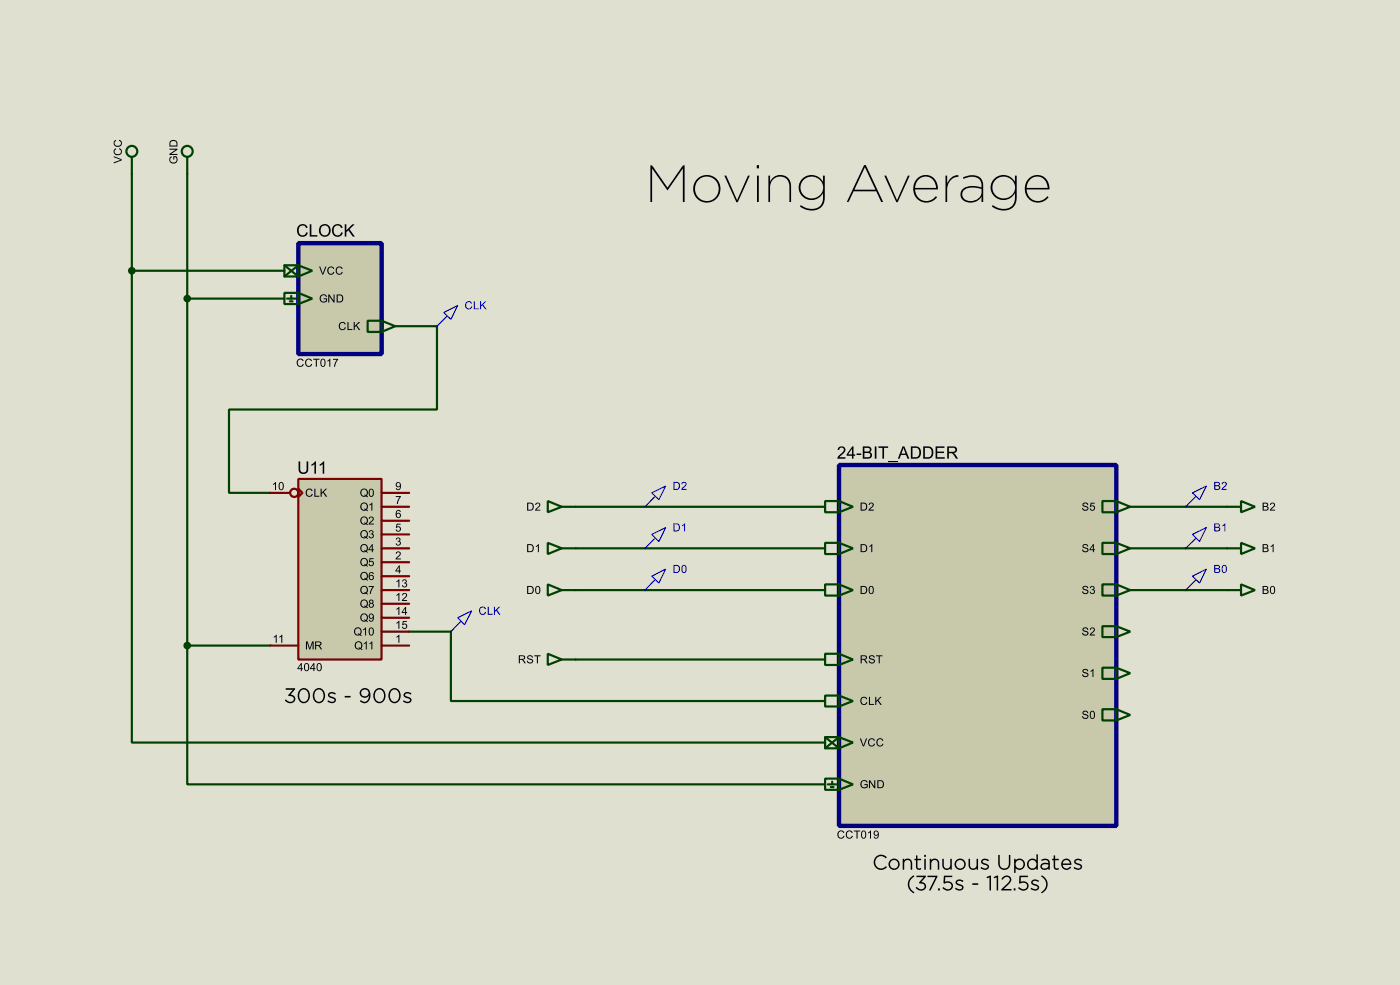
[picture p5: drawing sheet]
<svg xmlns="http://www.w3.org/2000/svg" width="256mm" height="180mm" viewBox="0 0 256 180" stroke-linecap="round" stroke-linejoin="round" font-family="sans-serif">
<path d="M0 0h256.5v180.3h-256.5z" fill="#e0e0d0"/>
<g fill="none" stroke="#004000" stroke-width=".4">
<path d="M24.2 31.8v17.8M34.3 31.8v86.4M24.2 49.6v86.3h127M24.2 49.6h27.9M34.3 54.7h17.8M72.4 59.7h7.7v15.3h-38.1v15.2h7.6M105.5 92.8h45.7M207.1 92.8h17.7M34.3 118.2v25.4h116.9M34.3 118.2h15.3M75 115.6h7.6v12.7h68.6M105.5 100.4h45.7"/>
<path d="M105.5 108h45.7M207.1 100.4h17.7M207.1 108h17.7M105.5 120.7h45.7"/>
</g>
<path d="M54.7 44.5h15.2v20.3h-15.2z" fill="#c8c8aa" stroke="#000080" stroke-width=".8"/>
<g fill="#000">
<path d="M20.8 28.6l1.5 .6v.1l-1.5 .6v-.2l1.3-.5-1.3-.4zM20.9 27.4l.3-.3 .1 .2a.51 .51 0 0 0-.2 .8 .51 .51 0 0 0 .8 .1 .44 .44 0 0 0 .3-.5 .44 .44 0 0 0-.4-.4v-.2a.72 .72 0 0 1 .3 1.2 .72 .72 0 0 1-1.2-.2l-.1-.4zM20.9 25.8l.3-.2 .1 .2a.51 .51 0 0 0-.2 .8 .51 .51 0 0 0 .8 0 .44 .44 0 0 0 .3-.4 .44 .44 0 0 0-.4-.4v-.2a.72 .72 0 0 1 .3 1.2 .72 .72 0 0 1-1.2-.3l-.1-.3z" fill-rule="evenodd"/>
<path d="M31.2 28.7l.2-.1 .1 .2a.56 .56 0 0 0-.2 .8 .56 .56 0 0 0 .9 0 .46 .46 0 0 0 .1-.5 .46 .46 0 0 0-.4-.3v.4h-.1v-.6h.5a.76 .76 0 0 1 .1 1.1 .76 .76 0 0 1-1 .1 .76 .76 0 0 1-.2-1.1zM31 27.2h1.5v.2l-1.1 .8h1.1v.2h-1.5v-.2l1.2-.8h-1.2zM31.2 25.8a.75 .75 0 0 1 .8-.2 .75 .75 0 0 1 .5 .7v.5h-1.5zM31.3 26l-.1 .6h1.1v-.3a.57 .57 0 0 0-.4-.5 .57 .57 0 0 0-.6 .2z" fill-rule="evenodd"/>
<path d="M54.8 41.2a.98 .98 0 0 1 1.6 .5h-.3a.73 .73 0 0 0-1-.4 .73 .73 0 0 0-.4 1 .69 .69 0 0 0 .6 .8 .69 .69 0 0 0 .8-.6l.3 .1a1.04 1.04 0 0 1-1.3 .7 1.04 1.04 0 0 1-.7-1.4zM56.7 41h.3v2h1.1v.3h-1.4zM58.7 41.3a1.11 1.11 0 0 1 1.6 .1 1.11 1.11 0 0 1-.2 1.6 1.11 1.11 0 0 1-1.5-.2l-.1-.9zM59 41.5a.89 .89 0 0 0-.2 1.1 .89 .89 0 0 0 1.1 .4 .88 .88 0 0 0 .3-1.3 .88 .88 0 0 0-1.2-.2zM61.2 41.2a.98 .98 0 0 1 1.6 .5h-.3a.73 .73 0 0 0-1-.4 .73 .73 0 0 0-.4 1 .69 .69 0 0 0 .6 .8 .69 .69 0 0 0 .8-.6l.3 .1a1.04 1.04 0 0 1-1.3 .7 1.04 1.04 0 0 1-.7-1.4zM63.2 41h.2v1.2l1.2-1.2h.4l-1 1 1 1.3h-.4l-.8-1.1-.4 .3v.8h-.2z" fill-rule="evenodd"/>
<path d="M58.5 48.8h.2l.4 1.3 .5-1.3h.2l-.6 1.5h-.2zM60.2 49l.3-.2h.4l.3 .4h-.2a.51 .51 0 0 0-.7-.1 .51 .51 0 0 0-.1 .7 .44 .44 0 0 0 .5 .3 .44 .44 0 0 0 .4-.4l.2 .1a.7 .7 0 0 1-1.1 .4 .7 .7 0 0 1-.2-1.1zM61.7 49l.3-.2h.4l.4 .4h-.2a.51 .51 0 0 0-.8-.1 .51 .51 0 0 0-.1 .7 .44 .44 0 0 0 .5 .3 .44 .44 0 0 0 .4-.4l.2 .1a.7 .7 0 0 1-1 .4 .7 .7 0 0 1-.2-1.1z" fill-rule="evenodd"/>
<path d="M58.8 54.1a.68 .68 0 0 1 1.1 .2h-.2a.56 .56 0 0 0-.8-.1 .56 .56 0 0 0 0 .9 .46 .46 0 0 0 .5 .1 .46 .46 0 0 0 .3-.4h-.4v-.2h.6v.5a.79 .79 0 0 1-1.1 .1 .79 .79 0 0 1 0-1.1zM60.1 53.9h.2l.8 1.1v-1.1h.2v1.5h-.2l-.8-1.2v1.2h-.2zM61.7 53.9h.5a.73 .73 0 0 1 .7 .7 .73 .73 0 0 1-.7 .8h-.5zM61.9 54.1v1.1a.6 .6 0 0 0 .8-.6 .6 .6 0 0 0-.8-.5z" fill-rule="evenodd"/>
<path d="M62.3 59.1l.3-.2h.4l.3 .4-.2 .1a.51 .51 0 0 0-.7-.2 .51 .51 0 0 0-.1 .8 .44 .44 0 0 0 .5 .3 .44 .44 0 0 0 .4-.4h.2a.7 .7 0 0 1-1.1 .4 .7 .7 0 0 1-.2-1zM63.6 58.9h.2v1.3h.8v.2h-1zM64.8 58.9h.2v.8l.7-.8h.3l-.6 .6 .6 .9h-.3l-.5-.7-.2 .2v.5h-.2z" fill-rule="evenodd"/>
<path d="M54.5 65.8l.4-.2 .3 .1 .4 .4h-.2a.51 .51 0 0 0-.7-.2 .51 .51 0 0 0-.1 .8 .44 .44 0 0 0 .5 .3 .44 .44 0 0 0 .4-.4l.1 .1a.7 .7 0 0 1-1 .3 .7 .7 0 0 1-.2-1zM56.1 65.8l.3-.2 .4 .1 .4 .4h-.2a.51 .51 0 0 0-.8-.2 .51 .51 0 0 0-.1 .8 .44 .44 0 0 0 .5 .3 .44 .44 0 0 0 .4-.4l.2 .1a.7 .7 0 0 1-1 .3 .7 .7 0 0 1-.2-1zM57.4 65.7h1.1v.1h-.5v1.3h-.1v-1.3h-.5zM58.9 65.7a.52 .52 0 0 1 .6 .1 .52 .52 0 0 1 .1 .6 .53 .53 0 0 1-.4 .7 .53 .53 0 0 1-.5-.7zM59 65.9a.81 .81 0 0 0 .2 1.1 .76 .76 0 0 0 0-1.2zM60 66l.5-.4v1.5h-.2v-1.1l-.3 .2zM61 65.7h.9l-.5 1.4h-.2l.1-.4 .4-.9h-.7z" fill-rule="evenodd"/>
<path d="M95 119.9h.7a.41 .41 0 0 1 .5 .4 .41 .41 0 0 1-.4 .4l.5 .7h-.2l-.4-.6h-.2h-.3v.6h-.2zM95.2 120.1v.5h.5a.26 .26 0 0 0 .3-.2 .26 .26 0 0 0-.3-.3zM96.7 120a.58 .58 0 0 1 .9 .4h-.2a.32 .32 0 0 0-.3-.4 .32 .32 0 0 0-.3 .4 .75 .75 0 0 1 .9 .7 .62 .62 0 0 1-.7 .3 .62 .62 0 0 1-.5-.5h.2a.36 .36 0 0 0 .4 .4 .36 .36 0 0 0 .3-.5h-.1a.62 .62 0 0 1-.7-.6zM97.9 119.9h1.1v.2h-.5v1.3h-.1v-1.3h-.5z" fill-rule="evenodd"/>
</g>
<g fill="none" stroke="#004000" stroke-width=".4">
<path d="M24.2 28.8v3M34.3 28.8v3M52.1 48.6h2.6l2.5 1-2.5 1h-2.6zM52.1 53.6h2.6l2.5 1.1-2.5 1h-2.6zM52.1 48.6l2.6 2v-2l-2.6 2M52.6 54.7h1.6M53.1 55.2h.5M53.4 54.2v.5M54.7 53.6v2.1M67.4 58.7h2.5l2.5 1-2.5 1.1h-2.5zM69.9 58.7v2.1M100.4 119.7l2.5 1-2.5 1z"/>
<path d="M102.9 120.7h2.6"/>
<circle cx="24.1" cy="27.7" r="1"/>
<circle cx="34.3" cy="27.7" r="1"/>
</g>
<g fill="#004000" stroke="#004000" stroke-width=".4">
<circle cx="24.1" cy="49.6" r=".5"/>
<circle cx="34.3" cy="54.7" r=".5"/>
</g>
<path d="M153.7 85.1h50.8v66.1h-50.8z" fill="#c8c8aa" stroke="#000080" stroke-width=".8"/>
<g fill="#000">
<path d="M96.6 92h.5a.73 .73 0 0 1 .7 .7 .73 .73 0 0 1-.7 .8h-.5zM96.8 92.2v1.1a.6 .6 0 0 0 .8-.6 .6 .6 0 0 0-.8-.5zM98.2 92.1a.5 .5 0 0 1 .8 .2 .5 .5 0 0 1-.5 .7l-.2 .3h.7v.2h-1l.3-.5a.57 .57 0 0 0 .3-.9l-.6 .3z" fill-rule="evenodd"/>
<path d="M153.7 81.9a.74 .74 0 0 1 1.1 .1 .74 .74 0 0 1-.4 1.1l-.6 .6h1.1v.2h-1.5l.3-.5a1.52 1.52 0 0 0 .9-1.2l-.4-.3a.41 .41 0 0 0-.5 .5l-.3-.1zM156.1 81.7h.3v1.5h.3v.2h-.3v.5h-.3v-.5h-1v-.2zM156.1 82.1l-.7 1.1h.7zM156.9 83h.9v.3h-.9zM158.1 81.7a1.85 1.85 0 0 1 1.4 .2l.1 .4-.3 .5a.63 .63 0 0 1 .4 .7 .63 .63 0 0 1-.8 .4h-.8zM158.4 82v.6h.4a.37 .37 0 0 0 .5-.3 .37 .37 0 0 0-.5-.3zM158.4 82.9v.8h.5a.41 .41 0 0 0 .5-.4 .41 .41 0 0 0-.5-.4zM160.3 81.7h.3v2.2h-.3zM160.9 81.7h1.8v.3h-.7v1.9h-.3v-1.9h-.8zM162.7 84.4h1.8v.2h-1.8zM165.3 81.7h.4l.9 2.2h-.4l-.2-.6h-1l-.2 .6h-.3zM165.5 81.9l-.4 1.1h.8zM166.9 81.7h.7a1.13 1.13 0 0 1 1.1 1.1 1.13 1.13 0 0 1-1 1.1h-.8zM167.2 82v1.7h.4a.86 .86 0 0 0 .8-.9 .86 .86 0 0 0-.8-.8zM169.1 81.7h.8a1.13 1.13 0 0 1 1.1 1.1 1.13 1.13 0 0 1-1.1 1.1h-.8zM169.4 82v1.7h.5a.86 .86 0 0 0 .8-.9 .86 .86 0 0 0-.8-.8zM171.4 81.7h1.6v.3h-1.3v.7h1.2v.2h-1.2v.8h1.4v.2h-1.7zM173.5 81.7h1a.62 .62 0 0 1 .8 .5 .62 .62 0 0 1-.6 .7l.8 1h-.4l-.3-.4a.69 .69 0 0 0-.6-.6h-.4v1h-.3zM173.8 81.9v.8h.7a.39 .39 0 0 0 .5-.3 .39 .39 0 0 0-.5-.5z" fill-rule="evenodd"/>
<path d="M157.7 92h.5a.73 .73 0 0 1 .7 .7 .73 .73 0 0 1-.7 .8h-.5zM157.9 92.2v1.1a.6 .6 0 0 0 .8-.6 .6 .6 0 0 0-.8-.5zM159.3 92.1a.5 .5 0 0 1 .7 .2 .5 .5 0 0 1-.4 .7l-.3 .3h.8v.2h-1l.2-.5a.57 .57 0 0 0 .4-.9l-.6 .3z" fill-rule="evenodd"/>
<path d="M198.4 92.1a.58 .58 0 0 1 1 .3h-.2a.32 .32 0 0 0-.4-.3 .32 .32 0 0 0-.3 .4 .75 .75 0 0 1 .9 .7 .62 .62 0 0 1-.7 .3 .62 .62 0 0 1-.5-.5h.2a.36 .36 0 0 0 .4 .3 .36 .36 0 0 0 .3-.4l-.1-.1a.62 .62 0 0 1-.7-.5zM199.8 92h.7v.2h-.5l-.1 .4a.49 .49 0 0 1 .7 .2 .49 .49 0 0 1-.4 .7 .49 .49 0 0 1-.6-.4h.2a.31 .31 0 0 0 .5 .1 .31 .31 0 0 0 0-.5 .31 .31 0 0 0-.5 .1h-.1z" fill-rule="evenodd"/>
<path d="M231.3 92h.5a.37 .37 0 0 1 .5 .2 .37 .37 0 0 1-.2 .5 .41 .41 0 0 1 .3 .5 .41 .41 0 0 1-.5 .3h-.6zM231.5 92.2v.4h.3a.24 .24 0 0 0 .3-.2 .24 .24 0 0 0-.3-.2zM231.5 92.8v.5l.6-.1a.27 .27 0 0 0 .1-.3 .27 .27 0 0 0-.4-.1zM232.8 92.1a.5 .5 0 0 1 .8 .2 .5 .5 0 0 1-.4 .7l-.3 .3h.7v.2h-1l.3-.5a.57 .57 0 0 0 .3-.9l-.5 .3z" fill-rule="evenodd"/>
<path d="M96.6 99.6h.5a.73 .73 0 0 1 .7 .7 .73 .73 0 0 1-.7 .8h-.5zM96.8 99.8v1.1a.6 .6 0 0 0 .8-.6 .6 .6 0 0 0-.8-.5zM98.2 100l.5-.4v1.5h-.2v-1.2l-.3 .2z" fill-rule="evenodd"/>
<path d="M96.6 107.2h.5a.73 .73 0 0 1 .7 .8 .73 .73 0 0 1-.7 .7h-.5zM96.8 107.4v1.1a.6 .6 0 0 0 .8-.5 .6 .6 0 0 0-.8-.6zM98.2 107.3a.52 .52 0 0 1 .7 .1 .52 .52 0 0 1 .1 .6 .53 .53 0 0 1-.5 .7 .53 .53 0 0 1-.5-.7zM98.3 107.5a.81 .81 0 0 0 .2 1.1 .76 .76 0 0 0 0-1.2z" fill-rule="evenodd"/>
<path d="M157.7 107.2h.5a.73 .73 0 0 1 .7 .8 .73 .73 0 0 1-.7 .7h-.5zM157.9 107.4v1.1a.6 .6 0 0 0 .8-.5 .6 .6 0 0 0-.8-.6zM159.3 107.3a.52 .52 0 0 1 .6 .1 .52 .52 0 0 1 .2 .6 .53 .53 0 0 1-.5 .7 .53 .53 0 0 1-.5-.7zM159.4 107.5a.81 .81 0 0 0 .2 1.1 .76 .76 0 0 0 0-1.2z" fill-rule="evenodd"/>
<path d="M157.7 99.6h.5a.73 .73 0 0 1 .7 .7 .73 .73 0 0 1-.7 .8h-.5zM157.9 99.8v1.1a.6 .6 0 0 0 .8-.6 .6 .6 0 0 0-.8-.5zM159.3 100l.5-.4v1.5h-.2v-1.2l-.3 .2z" fill-rule="evenodd"/>
<path d="M198.4 99.7a.58 .58 0 0 1 1 .3h-.2a.32 .32 0 0 0-.4-.3 .32 .32 0 0 0-.3 .4 .75 .75 0 0 1 .9 .7 .62 .62 0 0 1-.7 .3 .62 .62 0 0 1-.5-.5h.2a.36 .36 0 0 0 .4 .3 .36 .36 0 0 0 .3-.4l-.1-.1a.62 .62 0 0 1-.7-.5zM200.2 99.6h.2v.9h.2v.2h-.2v.4h-.2v-.4h-.6zM200.2 99.9l-.4 .6h.4z" fill-rule="evenodd"/>
<path d="M198.4 107.3a.58 .58 0 0 1 1 .4h-.2a.32 .32 0 0 0-.4-.4 .32 .32 0 0 0-.3 .4 .75 .75 0 0 1 .9 .7 .62 .62 0 0 1-.7 .3 .62 .62 0 0 1-.5-.5h.2a.36 .36 0 0 0 .4 .4 .36 .36 0 0 0 .3-.5h-.1a.62 .62 0 0 1-.7-.6zM199.8 107.3a.39 .39 0 0 1 .6 0 .39 .39 0 0 1-.1 .6 .46 .46 0 0 1 0 .8 .46 .46 0 0 1-.7-.4h.2a.3 .3 0 0 0 .4 .3 .3 .3 0 0 0 .2-.4 .3 .3 0 0 0-.4-.2v-.1a.25 .25 0 0 0 .3-.3 .25 .25 0 0 0-.2-.2 .25 .25 0 0 0-.3 .2h-.1z" fill-rule="evenodd"/>
<path d="M198.4 114.9a.58 .58 0 0 1 1 .4h-.2a.32 .32 0 0 0-.4-.4 .32 .32 0 0 0-.3 .4 .75 .75 0 0 1 .9 .7 .62 .62 0 0 1-.7 .3 .62 .62 0 0 1-.5-.5h.2a.36 .36 0 0 0 .4 .4 .36 .36 0 0 0 .3-.5h-.1a.62 .62 0 0 1-.7-.6zM199.8 114.9a.5 .5 0 0 1 .8 .3 .5 .5 0 0 1-.5 .6l-.2 .3h.7v.2h-1l.3-.4a.57 .57 0 0 0 .3-.9l-.6 .3z" fill-rule="evenodd"/>
<path d="M231.3 99.6h.5a.37 .37 0 0 1 .5 .2 .37 .37 0 0 1-.2 .5 .41 .41 0 0 1 .3 .5 .41 .41 0 0 1-.5 .3h-.6zM231.5 99.8v.4h.3a.24 .24 0 0 0 .3-.2 .24 .24 0 0 0-.3-.2zM231.5 100.4v.5l.6-.1a.27 .27 0 0 0 .1-.3 .27 .27 0 0 0-.4-.1zM232.8 100l.5-.4v1.5h-.2v-1.2l-.3 .2z" fill-rule="evenodd"/>
<path d="M231.3 107.2h.5a.37 .37 0 0 1 .5 .3 .37 .37 0 0 1-.2 .4 .41 .41 0 0 1 .3 .5 .41 .41 0 0 1-.5 .3h-.6zM231.5 107.4v.5h.3a.24 .24 0 0 0 .3-.3 .24 .24 0 0 0-.3-.2zM231.5 108v.5l.6-.1a.27 .27 0 0 0 .1-.3 .27 .27 0 0 0-.4-.1zM232.9 107.3a.52 .52 0 0 1 .6 .1 .52 .52 0 0 1 .1 .6 .53 .53 0 0 1-.5 .7 .53 .53 0 0 1-.5-.7zM232.9 107.5a.81 .81 0 0 0 .2 1.1 .76 .76 0 0 0 0-1.2z" fill-rule="evenodd"/>
<path d="M157.7 119.9h.6a.41 .41 0 0 1 .5 .4 .41 .41 0 0 1-.4 .4l.6 .7h-.3l-.4-.6h-.2h-.2v.6h-.2zM157.9 120.1v.5h.4a.26 .26 0 0 0 .3-.2 .26 .26 0 0 0-.3-.3zM159.3 120a.58 .58 0 0 1 .9 .4h-.1a.32 .32 0 0 0-.4-.4 .32 .32 0 0 0-.3 .4 .75 .75 0 0 1 .9 .7 .62 .62 0 0 1-.7 .3 .62 .62 0 0 1-.5-.5h.2a.36 .36 0 0 0 .4 .4 .36 .36 0 0 0 .3-.5h-.1a.62 .62 0 0 1-.7-.6zM160.5 119.9h1.1v.2h-.4v1.3h-.2v-1.3h-.5z" fill-rule="evenodd"/>
<path d="M157.5 135.1h.2l.5 1.3 .5-1.3h.1l-.5 1.5h-.2zM159.2 135.3l.3-.2h.4l.4 .4-.2 .1a.51 .51 0 0 0-.8-.2 .51 .51 0 0 0 0 .8 .44 .44 0 0 0 .4 .3 .44 .44 0 0 0 .4-.4h.2a.7 .7 0 0 1-1 .4 .7 .7 0 0 1-.2-1zM160.7 135.3l.3-.2h.4l.4 .4-.2 .1a.51 .51 0 0 0-.7-.2 .51 .51 0 0 0-.1 .8 .44 .44 0 0 0 .5 .3 .44 .44 0 0 0 .3-.4h.2a.7 .7 0 0 1-1 .4 .7 .7 0 0 1-.2-1z" fill-rule="evenodd"/>
<path d="M157.8 127.7l.3-.2h.4l.4 .4-.2 .1a.51 .51 0 0 0-.8-.2 .51 .51 0 0 0 0 .8 .44 .44 0 0 0 .4 .3 .44 .44 0 0 0 .4-.4h.2a.7 .7 0 0 1-1 .4 .7 .7 0 0 1-.2-1zM159.2 127.5h.2v1.3h.7v.2h-.9zM160.3 127.5h.2v.8l.8-.8h.2l-.6 .6 .6 .9h-.2l-.5-.7-.3 .2v.5h-.2z" fill-rule="evenodd"/>
<path d="M198.4 122.5a.58 .58 0 0 1 1 .4h-.2a.32 .32 0 0 0-.4-.4 .32 .32 0 0 0-.3 .4 .75 .75 0 0 1 .9 .7 .62 .62 0 0 1-.7 .3 .62 .62 0 0 1-.5-.5h.2a.36 .36 0 0 0 .4 .4 .36 .36 0 0 0 .3-.5h-.1a.62 .62 0 0 1-.7-.6zM199.8 122.8l.5-.4v1.5h-.2v-1.1l-.3 .2z" fill-rule="evenodd"/>
<path d="M198.4 130.2a.58 .58 0 0 1 1 .3h-.2a.32 .32 0 0 0-.4-.3 .32 .32 0 0 0-.3 .4 .75 .75 0 0 1 .9 .7 .62 .62 0 0 1-.7 .3 .62 .62 0 0 1-.5-.5h.2a.36 .36 0 0 0 .4 .3 .36 .36 0 0 0 .3-.4l-.1-.1a.62 .62 0 0 1-.7-.5zM199.8 130.2a.52 .52 0 0 1 .7 0 .52 .52 0 0 1 .1 .6 .53 .53 0 0 1-.5 .8 .53 .53 0 0 1-.5-.8zM199.9 130.3a.81 .81 0 0 0 .2 1.1 .76 .76 0 0 0 0-1.2z" fill-rule="evenodd"/>
<path d="M153.6 152.2l.3-.2h.4l.4 .4h-.2a.51 .51 0 0 0-.8-.1 .51 .51 0 0 0 0 .7 .44 .44 0 0 0 .4 .3 .44 .44 0 0 0 .4-.3h.2a.7 .7 0 0 1-1 .4 .7 .7 0 0 1-.2-1.1zM155.1 152.2l.3-.2h.4l.4 .4h-.2a.51 .51 0 0 0-.7-.1 .51 .51 0 0 0-.1 .7 .44 .44 0 0 0 .5 .3 .44 .44 0 0 0 .3-.3h.2a.7 .7 0 0 1-1 .4 .7 .7 0 0 1-.2-1.1zM156.4 152h1.2v.2h-.5v1.3h-.2v-1.3h-.5zM157.9 152.1a.52 .52 0 0 1 .7 0 .52 .52 0 0 1 .1 .6 .53 .53 0 0 1-.5 .8 .53 .53 0 0 1-.5-.8zM158 152.3a.81 .81 0 0 0 .2 1 .76 .76 0 0 0 0-1.2zM159 152.4l.6-.4v1.5h-.2v-1.2l-.4 .2zM160.2 152.1a.57 .57 0 0 1 .7 .1 .57 .57 0 0 1 .1 .7 .48 .48 0 0 1-.3 .6 .48 .48 0 0 1-.6-.4h.1a.34 .34 0 0 0 .5 .2 .34 .34 0 0 0 .1-.5 .46 .46 0 0 1-.7 0 .46 .46 0 0 1 .1-.7zM160.2 152.5a.31 .31 0 0 0 .6 0 .31 .31 0 0 0-.6 0z" fill-rule="evenodd"/>
<path d="M157.8 143a.68 .68 0 0 1 1.1 .2h-.1a.56 .56 0 0 0-.9-.1 .56 .56 0 0 0 .1 .9 .46 .46 0 0 0 .5 .1 .46 .46 0 0 0 .3-.4h-.5v-.2h.7v.5a.79 .79 0 0 1-1.2 .1 .79 .79 0 0 1 0-1.1zM159.2 142.8h.2l.8 1.1v-1.1h.1v1.5h-.2l-.7-1.2v1.2h-.2zM160.7 142.8h.5a.73 .73 0 0 1 .7 .7 .73 .73 0 0 1-.6 .8h-.6zM160.9 143v1.1a.6 .6 0 0 0 .8-.6 .6 .6 0 0 0-.8-.5z" fill-rule="evenodd"/>
</g>
<g fill="none" stroke="#004000" stroke-width=".4">
<path d="M100.4 91.7l2.5 1.1-2.5 1zM100.4 99.4l2.5 1-2.5 1zM102.9 92.8h2.6M151.2 99.4h2.5l2.6 1-2.6 1h-2.5zM151.2 91.7h2.5l2.6 1.1-2.6 1h-2.5zM153.7 91.7v2.1M153.7 99.4v2M202 91.7h2.5l2.6 1.1-2.6 1h-2.5zM202 99.4h2.5l2.6 1-2.6 1h-2.5zM204.5 91.7v2.1M204.5 99.4v2M224.8 92.8h2.6"/>
<path d="M227.4 91.7l2.5 1.1-2.5 1zM227.4 99.4l2.5 1-2.5 1zM100.4 107l2.5 1-2.5 1zM102.9 100.4h2.6M102.9 108h2.6M151.2 119.7h2.5l2.6 1-2.6 1h-2.5zM151.2 107h2.5l2.6 1-2.6 1h-2.5zM153.7 107v2M153.7 119.7v2M202 107h2.5l2.6 1-2.6 1h-2.5zM202 114.6h2.5l2.6 1-2.6 1h-2.5zM204.5 107v2"/>
<path d="M204.5 114.6v2M224.8 100.4h2.6M224.8 108h2.6M227.4 107l2.5 1-2.5 1zM151.2 134.9h2.5l2.6 1-2.6 1.1h-2.5zM151.2 127.3h2.5l2.6 1-2.6 1h-2.5zM151.2 134.9l2.5 2.1v-2.1l-2.5 2.1M153.7 127.3v2M202 122.2h2.5l2.6 1-2.6 1.1h-2.5zM202 129.8h2.5l2.6 1.1-2.6 1h-2.5zM204.5 122.2v2.1M204.5 129.8v2.1"/>
<path d="M151.2 142.5h2.5l2.6 1.1-2.6 1h-2.5zM151.7 143.6h1.5M152.2 144.1h.5M152.5 143.1v.5M153.7 142.5v2.1"/>
</g>
<path d="M83.9 113.1l2.5-1.3-1.3 2.6zM84.4 113.8l-1.8 1.8" fill="none" stroke="#0000c0" stroke-width=".2"/>
<path d="M87.9 111.2l.4-.2h.3l.4 .4-.2 .1a.51 .51 0 0 0-.7-.2 .51 .51 0 0 0-.1 .8 .44 .44 0 0 0 .5 .3 .44 .44 0 0 0 .4-.4h.1a.7 .7 0 0 1-1 .4 .7 .7 0 0 1-.2-1zM89.3 111h.2v1.3h.7v.2h-.9zM90.5 111h.2v.8l.7-.8h.3l-.6 .6 .6 .9h-.3l-.5-.7-.2 .2v.5h-.2z" fill-rule="evenodd" fill="#0000c0"/>
<path d="M81.3 57.2l2.6-1.3-1.3 2.6zM81.8 58l-1.7 1.7" fill="none" stroke="#0000c0" stroke-width=".2"/>
<path d="M85.4 55.3l.3-.2h.4l.4 .4-.2 .1a.51 .51 0 0 0-.8-.2 .51 .51 0 0 0 0 .8 .44 .44 0 0 0 .4 .3 .44 .44 0 0 0 .4-.4h.2a.7 .7 0 0 1-1 .4 .7 .7 0 0 1-.2-1zM86.8 55.1h.2v1.3h.7v.2h-.9zM87.9 55.1h.2v.8l.8-.8h.2l-.6 .6 .6 .9h-.2l-.5-.7-.3 .2v.5h-.2z" fill-rule="evenodd" fill="#0000c0"/>
<path d="M119.4 90.2l2.6-1.2-1.3 2.5zM119.9 91l-1.7 1.8" fill="none" stroke="#0000c0" stroke-width=".2"/>
<path d="M123.4 88.2h.5a.73 .73 0 0 1 .7 .7 .73 .73 0 0 1-.7 .8h-.5zM123.6 88.4v1.1a.6 .6 0 0 0 .8-.6 .6 .6 0 0 0-.8-.5zM125 88.3a.5 .5 0 0 1 .7 .2 .5 .5 0 0 1-.4 .7l-.3 .3h.8v.2h-1l.2-.5a.57 .57 0 0 0 .4-.9l-.6 .3z" fill-rule="evenodd" fill="#0000c0"/>
<path d="M119.4 97.8l2.6-1.2-1.3 2.5zM119.9 98.6l-1.7 1.8" fill="none" stroke="#0000c0" stroke-width=".2"/>
<path d="M123.4 95.8h.5a.73 .73 0 0 1 .7 .7 .73 .73 0 0 1-.7 .8h-.5zM123.6 96v1.1a.6 .6 0 0 0 .8-.6 .6 .6 0 0 0-.8-.5zM125 96.2l.5-.4v1.5h-.2v-1.2l-.3 .2z" fill-rule="evenodd" fill="#0000c0"/>
<path d="M119.4 105.5l2.6-1.3-1.3 2.5zM119.9 106.2l-1.7 1.8" fill="none" stroke="#0000c0" stroke-width=".2"/>
<path d="M123.4 103.4h.5a.73 .73 0 0 1 .7 .7 .73 .73 0 0 1-.7 .8h-.5zM123.6 103.6v1.1a.6 .6 0 0 0 .8-.6 .6 .6 0 0 0-.8-.5zM125 103.5a.52 .52 0 0 1 .6 0 .52 .52 0 0 1 .2 .6 .53 .53 0 0 1-.5 .8 .53 .53 0 0 1-.5-.8zM125.1 103.6a.81 .81 0 0 0 .2 1.1 .76 .76 0 0 0 0-1.2z" fill-rule="evenodd" fill="#0000c0"/>
<path d="M218.5 90.2l2.5-1.2-1.2 2.5zM219 91l-1.8 1.8" fill="none" stroke="#0000c0" stroke-width=".2"/>
<path d="M222.4 88.2h.6a.37 .37 0 0 1 .5 .2 .37 .37 0 0 1-.2 .5 .41 .41 0 0 1 .2 .5 .41 .41 0 0 1-.5 .3h-.6zM222.6 88.4v.4h.4a.24 .24 0 0 0 .3-.2 .24 .24 0 0 0-.4-.2zM222.6 89v.5l.7-.1a.27 .27 0 0 0 0-.3 .27 .27 0 0 0-.3-.1zM223.9 88.3a.5 .5 0 0 1 .8 .2 .5 .5 0 0 1-.4 .7l-.3 .3h.7v.2h-.9l.2-.5a.57 .57 0 0 0 .4-.9l-.6 .3z" fill-rule="evenodd" fill="#0000c0"/>
<path d="M218.5 97.8l2.5-1.2-1.2 2.5zM219 98.6l-1.8 1.8" fill="none" stroke="#0000c0" stroke-width=".2"/>
<path d="M222.4 95.8h.6a.37 .37 0 0 1 .5 .2 .37 .37 0 0 1-.2 .5 .41 .41 0 0 1 .2 .5 .41 .41 0 0 1-.5 .3h-.6zM222.6 96v.4h.4a.24 .24 0 0 0 .3-.2 .24 .24 0 0 0-.4-.2zM222.6 96.6v.5l.7-.1a.27 .27 0 0 0 0-.3 .27 .27 0 0 0-.3-.1zM223.9 96.2l.6-.4v1.5h-.2v-1.2l-.4 .2z" fill-rule="evenodd" fill="#0000c0"/>
<path d="M218.5 105.5l2.5-1.3-1.2 2.5zM219 106.2l-1.8 1.8" fill="none" stroke="#0000c0" stroke-width=".2"/>
<path d="M222.4 103.4h.6a.37 .37 0 0 1 .5 .2 .37 .37 0 0 1-.2 .5 .41 .41 0 0 1 .2 .5 .41 .41 0 0 1-.5 .3h-.6zM222.6 103.6v.4h.4a.24 .24 0 0 0 .3-.2 .24 .24 0 0 0-.4-.2zM222.6 104.2v.5l.7-.1a.27 .27 0 0 0 0-.3 .27 .27 0 0 0-.3-.1zM224 103.5a.52 .52 0 0 1 .6 0 .52 .52 0 0 1 .1 .6 .53 .53 0 0 1-.4 .8 .53 .53 0 0 1-.5-.8zM224.1 103.6a.81 .81 0 0 0 .2 1.1 .76 .76 0 0 0 0-1.2z" fill-rule="evenodd" fill="#0000c0"/>
<circle cx="34.3" cy="118.2" r=".5" fill="#004000" stroke="#004000" stroke-width=".4"/>
<path d="M54.7 87.7h15.2v33h-15.2z" fill="#c8c8aa" stroke="#800000" stroke-width=".4"/>
<g fill="none" stroke="#800000" stroke-width=".4">
<path d="M49.6 90.2h3.5M54.7 89.5l.7 .7-.7 .8zM69.9 90.2h5.1M69.9 92.8h5.1M69.9 95.3h5.1M69.9 97.8h5.1M49.6 118.2h5.1M69.9 118.2h5.1M69.9 100.4h5.1M69.9 102.9h5.1M69.9 105.5h5.1M69.9 108h5.1"/>
<path d="M69.9 110.5h5.1M69.9 113.1h5.1M69.9 115.6h5.1"/>
<circle cx="53.9" cy="90.2" r=".75"/>
</g>
<g fill="#000">
<path d="M119.1 30.3v6.7h.4v-6.2l2.8 4.1 2.8-4.1v6.2h.3v-6.7h-.3l-2.8 4-2.8-4zM127 34.6a2.52 2.52 0 0 0 5 0 2.52 2.52 0 0 0-5 0zM127.3 34.6a2.2 2.2 0 0 1 4.4 0 2.2 2.2 0 0 1-4.4 0zM132.7 32.1l2.2 4.9h.3l2.2-4.9h-.4l-2 4.5-2-4.5zM138.6 30.2v.6h.4v-.6zM138.7 32.1v4.9h.3v-4.9zM140.8 32.1v4.9h.3v-2.8a1.78 1.78 0 0 1 1.7-1.9 1.78 1.78 0 0 1 1.8 1.9v2.8h.3v-2.9a1.99 1.99 0 0 0-1.5-2 1.99 1.99 0 0 0-2.3 1.2v-1.2zM146.8 32.9a2.33 2.33 0 0 0 .6 3.4 2.33 2.33 0 0 0 3.4-1 2.51 2.51 0 0 1-1 2.7 3.1 3.1 0 0 1-3.1-.5l-.2 .3a2.86 2.86 0 0 0 4.4-.5l.2-1.1v-4.1h-.3v1.2a2.39 2.39 0 0 0-4-.4zM147.2 32.9a2.07 2.07 0 0 1 3.1 .1 2.07 2.07 0 0 1-.4 3 2.07 2.07 0 0 1-3-.7 2 2 0 0 1 .3-2.4zM158.3 30.2l-3.2 6.8h.4l.9-2h4.1l.9 2h.4l-3.2-6.8zM158.4 30.6l2 4.1h-3.9zM162 32.1l2.2 4.9h.3l2.2-4.9h-.4l-2 4.5-2-4.5zM168.1 32.6a2.53 2.53 0 0 0-.4 3.4 2.53 2.53 0 0 0 3.3 .7l.7-.6-.3-.2a2.09 2.09 0 0 1-2.3 .8 2.09 2.09 0 0 1-1.5-2h4.2a2.26 2.26 0 0 0-1.1-2.4 2.26 2.26 0 0 0-2.6 .3zM168.2 32.9a1.89 1.89 0 0 1 2.2-.4 1.89 1.89 0 0 1 1.1 1.9h-3.9l.1-.6zM173.2 32.1v4.9h.3v-2.3a2.19 2.19 0 0 1 2.1-2.3v-.4a2.19 2.19 0 0 0-2.1 1.6v-1.5zM176.4 32.5l.1 .3a2.42 2.42 0 0 1 3.1 .3l.2 1.2a3.7 3.7 0 0 0-3.6 .4 1.51 1.51 0 0 0 0 1.7 1.51 1.51 0 0 0 1.6 .7 2.2 2.2 0 0 0 2-1.1v1h.3v-3a1.83 1.83 0 0 0-2.4-1.9zM176.6 34.8a3.9 3.9 0 0 1 3.2-.2 1.93 1.93 0 0 1-1.2 2.1 1.93 1.93 0 0 1-2.2-.7 1.15 1.15 0 0 1 .2-1.2zM182 32.9a2.33 2.33 0 0 0 .6 3.4 2.33 2.33 0 0 0 3.3-1 2.51 2.51 0 0 1-.9 2.7 3.1 3.1 0 0 1-3.1-.5l-.2 .3a2.86 2.86 0 0 0 4.3-.5l.2-1.1v-4.1h-.3v1.2a2.39 2.39 0 0 0-3.9-.4zM182.4 32.9a2.07 2.07 0 0 1 3.1 .1 2.07 2.07 0 0 1-.4 3 2.07 2.07 0 0 1-3-.7 2 2 0 0 1 .3-2.4zM188.6 32.6a2.53 2.53 0 0 0-.5 3.4 2.53 2.53 0 0 0 3.4 .7l.6-.6-.2-.2a2.09 2.09 0 0 1-2.4 .8 2.09 2.09 0 0 1-1.4-2h4.2a2.26 2.26 0 0 0-1.2-2.4 2.26 2.26 0 0 0-2.5 .3zM188.7 32.9a1.89 1.89 0 0 1 2.1-.4 1.89 1.89 0 0 1 1.1 1.9h-3.8l.1-.6z" fill-rule="evenodd"/>
<path d="M50 88.6l.6-.4v1.5h-.2v-1.2l-.4 .3zM51.2 88.3a.52 .52 0 0 1 .7 .1 .52 .52 0 0 1 .1 .6 .53 .53 0 0 1-.5 .7 .53 .53 0 0 1-.5-.7zM51.3 88.5a.81 .81 0 0 0 .2 1.1 .76 .76 0 0 0 0-1.2z" fill-rule="evenodd"/>
<path d="M54.7 84.4h.3v1.3a.6 .6 0 0 0 .6 .8 .6 .6 0 0 0 .6-.8v-1.3h.3v1.3a.89 .89 0 0 1-.9 1 .89 .89 0 0 1-.9-1zM57.1 85l.6-.6h.2v2.3h-.3v-1.8l-.5 .4zM58.6 85l.6-.6h.2v2.3h-.3v-1.8l-.5 .4z" fill-rule="evenodd"/>
<path d="M56.2 89.6l.3-.2h.4l.4 .4-.2 .1a.51 .51 0 0 0-.8-.2 .51 .51 0 0 0 0 .8 .44 .44 0 0 0 .4 .3 .44 .44 0 0 0 .4-.4h.2a.7 .7 0 0 1-1 .4 .7 .7 0 0 1-.2-1zM57.6 89.4h.2v1.3h.7v.2h-.9zM58.7 89.4h.2v.8l.8-.8h.2l-.6 .6 .6 .9h-.2l-.5-.7-.3 .2v.5h-.2z" fill-rule="evenodd"/>
<path d="M66.2 89.6a.75 .75 0 0 1 1.1 .1 .75 .75 0 0 1-.1 1l.2 .2v.1a.49 .49 0 0 0-.7-.1 .77 .77 0 0 1-.7-.5 .77 .77 0 0 1 .2-.8zM66.3 89.7a.59 .59 0 0 0-.1 .7 .59 .59 0 0 0 .7 .3l-.2-.1 .1-.1 .2 .1a.57 .57 0 0 0 .1-.8 .57 .57 0 0 0-.8-.1zM67.7 89.5a.52 .52 0 0 1 .7 .1 .52 .52 0 0 1 .1 .6 .53 .53 0 0 1-.5 .7 .53 .53 0 0 1-.5-.7zM67.8 89.7a.81 .81 0 0 0 .2 1.1 .76 .76 0 0 0 0-1.2z" fill-rule="evenodd"/>
<path d="M66.2 92.2a.75 .75 0 0 1 1.1 0 .75 .75 0 0 1-.1 1.1l.2 .1v.2a.49 .49 0 0 0-.7-.1 .77 .77 0 0 1-.7-.5 .77 .77 0 0 1 .2-.8zM66.3 92.3a.59 .59 0 0 0-.1 .7 .59 .59 0 0 0 .7 .3l-.2-.1 .1-.2 .2 .2a.57 .57 0 0 0 .1-.8 .57 .57 0 0 0-.8-.1zM67.7 92.4l.5-.4v1.5h-.2v-1.2l-.3 .2z" fill-rule="evenodd"/>
<path d="M66.2 94.7a.75 .75 0 0 1 1.1 .1 .75 .75 0 0 1-.1 1l.2 .2v.1a.49 .49 0 0 0-.7-.1 .77 .77 0 0 1-.7-.5 .77 .77 0 0 1 .2-.8zM66.3 94.8a.59 .59 0 0 0-.1 .7 .59 .59 0 0 0 .7 .3l-.2-.1 .1-.1 .2 .1a.57 .57 0 0 0 .1-.8 .57 .57 0 0 0-.8-.1zM67.7 94.6a.5 .5 0 0 1 .8 .3 .5 .5 0 0 1-.5 .6l-.2 .3h.7v.2h-1l.3-.4a.57 .57 0 0 0 .3-.9l-.6 .3z" fill-rule="evenodd"/>
<path d="M66.2 97.2a.75 .75 0 0 1 1.1 .1 .75 .75 0 0 1-.1 1l.2 .2v.1a.49 .49 0 0 0-.7-.1 .77 .77 0 0 1-.7-.5 .77 .77 0 0 1 .2-.8zM66.3 97.3a.59 .59 0 0 0-.1 .7 .59 .59 0 0 0 .7 .3l-.2-.1 .1-.1 .2 .1a.57 .57 0 0 0 .1-.8 .57 .57 0 0 0-.8-.1zM67.7 97.1a.39 .39 0 0 1 .6 0 .39 .39 0 0 1-.1 .6 .46 .46 0 0 1 0 .8 .46 .46 0 0 1-.7-.4h.2a.3 .3 0 0 0 .4 .3 .3 .3 0 0 0 .2-.4 .3 .3 0 0 0-.4-.2v-.1a.25 .25 0 0 0 .3-.3 .25 .25 0 0 0-.2-.2 .25 .25 0 0 0-.3 .2h-.1z" fill-rule="evenodd"/>
<path d="M72.7 95.8h.7v.2h-.6l-.1 .4a.49 .49 0 0 1 .7 .2 .49 .49 0 0 1-.3 .7 .49 .49 0 0 1-.6-.4h.2a.31 .31 0 0 0 .4 .1 .31 .31 0 0 0 .1-.5 .31 .31 0 0 0-.5 .1h-.2z" fill-rule="evenodd"/>
<path d="M72.7 98.5a.39 .39 0 0 1 .6 0 .39 .39 0 0 1-.1 .5 .46 .46 0 0 1 0 .8 .46 .46 0 0 1-.7-.3l.2-.1a.3 .3 0 0 0 .3 .3 .3 .3 0 0 0 .2-.4 .3 .3 0 0 0-.4-.2l.1-.1a.25 .25 0 0 0 .3-.2 .25 .25 0 0 0-.3-.3 .25 .25 0 0 0-.2 .3l-.2-.1z" fill-rule="evenodd"/>
<path d="M72.5 90.8h.9l-.5 1.4h-.2l.1-.4 .4-.8h-.7z" fill-rule="evenodd"/>
<path d="M72.6 88.4a.57 .57 0 0 1 .7 0 .57 .57 0 0 1 .1 .7 .48 .48 0 0 1-.3 .6 .48 .48 0 0 1-.6-.4h.2a.34 .34 0 0 0 .5 .2 .34 .34 0 0 0 .1-.5 .46 .46 0 0 1-.7 0 .46 .46 0 0 1 0-.6zM72.6 88.7a.31 .31 0 0 0 .6 0 .31 .31 0 0 0-.6 0z" fill-rule="evenodd"/>
<path d="M72.6 93.5l.6-.2 .2 .4h-.2a.29 .29 0 0 0-.3-.2 .29 .29 0 0 0-.2 .3v.2a.47 .47 0 0 1 .7 .1 .47 .47 0 0 1-.2 .7 .47 .47 0 0 1-.7-.3v-.7zM72.7 94.3a.32 .32 0 0 0 .6 0 .32 .32 0 0 0-.6 0z" fill-rule="evenodd"/>
<path d="M50.1 116.5l.6-.3v1.4h-.2v-1.1l-.4 .2zM51.2 116.5l.5-.3v1.4h-.2v-1.1l-.3 .2z" fill-rule="evenodd"/>
<path d="M56.1 117.4h.2l.5 1.2 .4-1.2h.3v1.5h-.2v-1.3l-.5 1.3h-.1l-.5-1.3v1.3h-.1zM57.7 117.4h.7a.41 .41 0 0 1 .5 .3 .41 .41 0 0 1-.4 .5l.5 .7h-.2l-.4-.6-.3-.1h-.2v.7h-.2zM57.9 117.6v.4h.4a.26 .26 0 0 0 .4-.2 .26 .26 0 0 0-.3-.2z" fill-rule="evenodd"/>
<path d="M65 115a.75 .75 0 0 1 1.1 .1 .75 .75 0 0 1-.1 1l.3 .2-.1 .1a.49 .49 0 0 0-.7-.1 .77 .77 0 0 1-.6-.5 .77 .77 0 0 1 .1-.8zM65.2 115.1a.59 .59 0 0 0-.1 .7 .59 .59 0 0 0 .7 .3l-.2-.1v-.1l.3 .1a.57 .57 0 0 0 .1-.8 .57 .57 0 0 0-.8-.1zM66.5 115.2l.6-.4v1.5h-.2v-1.1l-.4 .2zM67.7 114.9a.52 .52 0 0 1 .7 .1 .52 .52 0 0 1 .1 .6 .53 .53 0 0 1-.5 .7 .53 .53 0 0 1-.5-.7zM67.8 115.1a.81 .81 0 0 0 .2 1.1 .76 .76 0 0 0 0-1.2z" fill-rule="evenodd"/>
<path d="M65.2 117.6a.75 .75 0 0 1 1 0 .75 .75 0 0 1 0 1.1l.2 .1v.2a.49 .49 0 0 0-.7-.1 .77 .77 0 0 1-.7-.5 .77 .77 0 0 1 .2-.8zM65.3 117.7a.59 .59 0 0 0-.1 .7 .59 .59 0 0 0 .7 .3l-.2-.1v-.2l.3 .2a.57 .57 0 0 0 .1-.8 .57 .57 0 0 0-.8-.1zM66.6 117.8l.6-.4v1.5h-.2v-1.2l-.4 .2zM67.7 117.8l.5-.4v1.5h-.2v-1.2l-.3 .2z" fill-rule="evenodd"/>
<path d="M66.2 99.8a.75 .75 0 0 1 1.1 0 .75 .75 0 0 1-.1 1.1l.2 .1v.2a.49 .49 0 0 0-.7-.1 .77 .77 0 0 1-.7-.5 .77 .77 0 0 1 .2-.8zM66.3 99.9a.59 .59 0 0 0-.1 .7 .59 .59 0 0 0 .7 .3l-.2-.1 .1-.2 .2 .2a.57 .57 0 0 0 .1-.8 .57 .57 0 0 0-.8-.1zM68.1 99.6h.2v.9h.2v.2h-.2v.4h-.2v-.4h-.6zM68.1 99.9l-.4 .6h.4z" fill-rule="evenodd"/>
<path d="M66.2 102.3a.75 .75 0 0 1 1.1 .1 .75 .75 0 0 1-.1 1l.2 .2v.1a.49 .49 0 0 0-.7-.1 .77 .77 0 0 1-.7-.5 .77 .77 0 0 1 .2-.8zM66.3 102.4a.59 .59 0 0 0-.1 .7 .59 .59 0 0 0 .7 .3l-.2-.1 .1-.1 .2 .1a.57 .57 0 0 0 .1-.8 .57 .57 0 0 0-.8-.1zM67.7 102.2h.7v.1h-.5l-.1 .4a.49 .49 0 0 1 .7 .3 .49 .49 0 0 1-.4 .6 .49 .49 0 0 1-.6-.4h.2a.31 .31 0 0 0 .5 .1 .31 .31 0 0 0 0-.5 .31 .31 0 0 0-.5 .1h-.1z" fill-rule="evenodd"/>
<path d="M66.2 104.9a.75 .75 0 0 1 1.1 0 .75 .75 0 0 1-.1 1.1l.2 .1v.2a.49 .49 0 0 0-.7-.1 .77 .77 0 0 1-.7-.5 .77 .77 0 0 1 .2-.8zM66.3 105a.59 .59 0 0 0-.1 .7 .59 .59 0 0 0 .7 .3l-.2-.1 .1-.2 .2 .2a.57 .57 0 0 0 .1-.8 .57 .57 0 0 0-.8-.1zM67.7 104.9l.5-.2 .3 .3-.2 .1a.29 .29 0 0 0-.4-.3 .29 .29 0 0 0-.2 .4v.2a.47 .47 0 0 1 .7 .1 .47 .47 0 0 1-.2 .6 .47 .47 0 0 1-.6-.2l-.1-.7zM67.7 105.7a.35 .35 0 0 0 .7 0 .35 .35 0 0 0-.7 0z" fill-rule="evenodd"/>
<path d="M66.2 107.4a.75 .75 0 0 1 1.1 .1 .75 .75 0 0 1-.1 1l.2 .2v.1a.49 .49 0 0 0-.7-.1 .77 .77 0 0 1-.7-.5 .77 .77 0 0 1 .2-.8zM66.3 107.5a.59 .59 0 0 0-.1 .7 .59 .59 0 0 0 .7 .3l-.2-.1 .1-.1 .2 .1a.57 .57 0 0 0 .1-.8 .57 .57 0 0 0-.8-.1zM67.5 107.3h1l-.6 1.4h-.1v-.4l.5-.9h-.8z" fill-rule="evenodd"/>
<path d="M66.2 109.9a.75 .75 0 0 1 1.1 .1 .75 .75 0 0 1-.1 1l.2 .2v.1a.49 .49 0 0 0-.7-.1 .77 .77 0 0 1-.7-.5 .77 .77 0 0 1 .2-.8zM66.3 110a.59 .59 0 0 0-.1 .7 .59 .59 0 0 0 .7 .3l-.2-.1 .1-.1 .2 .1a.57 .57 0 0 0 .1-.8 .57 .57 0 0 0-.8-.1zM67.7 109.8a.39 .39 0 0 1 .6 0 .39 .39 0 0 1-.1 .6 .44 .44 0 0 1 .2 .7 .44 .44 0 0 1-.7 0 .44 .44 0 0 1 .1-.7l-.2-.2zM67.8 110.1a.24 .24 0 0 0 .4 0 .24 .24 0 0 0-.4 0zM67.7 110.8a.3 .3 0 0 0 .6 0 .3 .3 0 0 0-.6 0z" fill-rule="evenodd"/>
<path d="M66.2 112.5a.75 .75 0 0 1 1.1 0 .75 .75 0 0 1-.1 1.1l.2 .1v.2a.49 .49 0 0 0-.7-.1 .77 .77 0 0 1-.7-.5 .77 .77 0 0 1 .2-.8zM66.3 112.6a.59 .59 0 0 0-.1 .7 .59 .59 0 0 0 .7 .3l-.2-.1 .1-.2 .2 .2a.57 .57 0 0 0 .1-.8 .57 .57 0 0 0-.8-.1zM67.7 112.4a.57 .57 0 0 1 .7 0 .57 .57 0 0 1 .1 .8 .48 .48 0 0 1-.4 .6 .48 .48 0 0 1-.5-.4h.1a.34 .34 0 0 0 .5 .1 .34 .34 0 0 0 .1-.4 .46 .46 0 0 1-.7 0 .46 .46 0 0 1 .1-.7zM67.7 112.8a.31 .31 0 0 0 .6 0 .31 .31 0 0 0-.6 0z" fill-rule="evenodd"/>
<path d="M73.1 103.5h.1v.9h.2v.2h-.2v.3h-.1v-.3h-.7zM73.1 103.8l-.5 .6h.5z" fill-rule="evenodd"/>
<path d="M72.6 106.4l.6-.4v1.5h-.2v-1.2l-.4 .3zM73.8 106.1a.39 .39 0 0 1 .6 0 .39 .39 0 0 1-.1 .6 .46 .46 0 0 1 0 .8 .46 .46 0 0 1-.7-.4h.2a.3 .3 0 0 0 .4 .3 .3 .3 0 0 0 .2-.4 .3 .3 0 0 0-.4-.2v-.2a.25 .25 0 0 0 .3-.2 .25 .25 0 0 0-.2-.3 .25 .25 0 0 0-.3 .3h-.1z" fill-rule="evenodd"/>
<path d="M72.6 108.9l.6-.4v1.5h-.2v-1.2l-.4 .3zM73.8 108.6a.5 .5 0 0 1 .8 .2 .5 .5 0 0 1-.5 .7l-.2 .3h.7v.2h-1l.3-.4a.57 .57 0 0 0 .3-.9l-.6 .2z" fill-rule="evenodd"/>
<path d="M72.6 111.4l.6-.3v1.4h-.2v-1.1l-.4 .2zM74.2 111.1h.2v.9h.2v.2h-.2v.3h-.2v-.3h-.6zM74.2 111.4l-.4 .6h.4z" fill-rule="evenodd"/>
<path d="M72.6 114l.6-.4v1.5h-.2v-1.2l-.4 .3zM73.8 113.6h.7v.2h-.5l-.1 .4a.49 .49 0 0 1 .7 .2 .49 .49 0 0 1-.4 .7 .49 .49 0 0 1-.6-.4h.2a.31 .31 0 0 0 .5 .1 .31 .31 0 0 0 0-.5 .31 .31 0 0 0-.5 .1h-.1z" fill-rule="evenodd"/>
<path d="M72.6 116.5l.6-.3v1.4h-.2v-1.1l-.4 .2z" fill-rule="evenodd"/>
<path d="M72.6 101a.5 .5 0 0 1 .8 .2 .5 .5 0 0 1-.4 .7l-.3 .3h.7v.2h-.9l.2-.4a.57 .57 0 0 0 .4-.9l-.6 .2z" fill-rule="evenodd"/>
<path d="M52.3 126v.2h1.4l-.9 1 .2 .2a.63 .63 0 0 1 .8 .5 .77 .77 0 0 1-.7 .6 .77 .77 0 0 1-.7-.5l-.2 .2a.97 .97 0 0 0 1.2 .5 .97 .97 0 0 0 .6-1.1l-.2-.3-.6-.2 .9-.9v-.2zM55 126.2a1.5 1.5 0 0 0 .7 2.5 1.43 1.43 0 0 0 1.1-1.4 1.43 1.43 0 0 0-1.1-1.4zM55 126.5a.86 .86 0 0 1 1.1-.2 .86 .86 0 0 1 .4 1 .88 .88 0 0 1-.9 1.1 .88 .88 0 0 1-.8-1.1zM57.7 126.2a1.5 1.5 0 0 0 .7 2.5 1.43 1.43 0 0 0 1.2-1.4 1.43 1.43 0 0 0-1.2-1.4zM57.8 126.5a.86 .86 0 0 1 1.1-.2 .86 .86 0 0 1 .4 1 .88 .88 0 0 1-.9 1.1 .88 .88 0 0 1-.8-1.1zM60.3 126.8l-.2 .4a1.47 1.47 0 0 0 1.1 .8l.1 .1a.69 .69 0 0 1-1.2 .1l-.1 .2a.88 .88 0 0 0 .8 .3 .88 .88 0 0 0 .7-.6 1.43 1.43 0 0 0-1.1-.8v-.1a.64 .64 0 0 1 1-.1l.1-.2-.5-.2zM63.1 127.4v.2h1.1v-.2zM66.2 126.2a.89 .89 0 0 0 .2 1.4 .89 .89 0 0 0 1.3-.6l-.1 .2a.92 .92 0 0 1-.2 1 .92 .92 0 0 1-1.1 .1l-.2-.2-.2 .2a1.14 1.14 0 0 0 1.4 .3 1.14 1.14 0 0 0 .6-1.4 1.05 1.05 0 0 0-.5-1.1 1.05 1.05 0 0 0-1.2 .1zM66.2 126.8a.66 .66 0 0 1 1.3 0 .66 .66 0 0 1-1.3 0zM68.8 126.2a1.5 1.5 0 0 0 .7 2.5 1.43 1.43 0 0 0 1.1-1.4 1.43 1.43 0 0 0-1.1-1.4zM68.9 126.5a.86 .86 0 0 1 1-.2 .86 .86 0 0 1 .5 1 .88 .88 0 0 1-.9 1.1 .88 .88 0 0 1-.8-1.1zM71.6 126.2a1.5 1.5 0 0 0 .7 2.5 1.43 1.43 0 0 0 1.1-1.4 1.43 1.43 0 0 0-1.1-1.4zM71.6 126.5a.86 .86 0 0 1 1.1-.2 .86 .86 0 0 1 .4 1 .88 .88 0 0 1-.8 1.1 .88 .88 0 0 1-.9-1.1zM74.1 126.8l-.2 .4a1.47 1.47 0 0 0 1.2 .8v.1a.69 .69 0 0 1-1.1 .1l-.2 .2a.88 .88 0 0 0 .9 .3 .88 .88 0 0 0 .7-.6 1.43 1.43 0 0 0-1.1-.8l-.1-.1a.64 .64 0 0 1 1-.1l.2-.2-.5-.2z" fill-rule="evenodd"/>
<path d="M55.1 121.4h.2v.9h.2v.2h-.2v.3h-.2v-.3h-.6zM55.1 121.6l-.4 .7h.4zM55.9 121.4a.52 .52 0 0 1 .6 .1 .52 .52 0 0 1 .1 .6 .53 .53 0 0 1-.4 .7 .53 .53 0 0 1-.5-.7zM56 121.6a.81 .81 0 0 0 .2 1.1 .76 .76 0 0 0 0-1.2zM57.4 121.4h.2v.9h.2v.2h-.2v.3h-.2v-.3h-.6zM57.4 121.6l-.4 .7h.4zM58.2 121.4a.52 .52 0 0 1 .6 .1 .52 .52 0 0 1 .1 .6 .53 .53 0 0 1-.4 .7 .53 .53 0 0 1-.5-.7zM58.3 121.6a.81 .81 0 0 0 .2 1.1 .76 .76 0 0 0 0-1.2z" fill-rule="evenodd"/>
<path d="M160.6 156.7a1.39 1.39 0 0 0-.2 2.1 1.39 1.39 0 0 0 2.1-.1l-.2-.2a1.11 1.11 0 0 1-1.6 .1 1.11 1.11 0 0 1 0-1.6 1.11 1.11 0 0 1 1.6 .1l.2-.2-.3-.2a1.36 1.36 0 0 0-1.6 0zM162.8 158.2a1.03 1.03 0 0 0 2 0 1.03 1.03 0 0 0-2 0zM163 158.2a.8 .8 0 0 1 1.6 0 .8 .8 0 0 1-1.6 0zM165.4 157.2v2h.2v-1.1a.6 .6 0 0 1 .6-.7 .6 .6 0 0 1 .6 .6v1.2h.3v-1.2a.83 .83 0 0 0-.5-.8 .83 .83 0 0 0-1 .3v-.3zM167.8 156.6v.6h-.3v.2h.3v1.2a.59 .59 0 0 0 .9 .5v-.3l-.3 .1-.3-.1v-1.4h.6v-.2h-.6v-.6zM169.3 156.4v.4h.3v-.4zM169.3 157.2v2h.3v-2zM170.3 157.2v2h.3v-1.1a.6 .6 0 0 1 .6-.7 .6 .6 0 0 1 .6 .6v1.2h.3v-1.2a.83 .83 0 0 0-.6-.8 .83 .83 0 0 0-.9 .3v-.3zM172.6 157.2v1.1a.83 .83 0 0 0 .6 .9 .83 .83 0 0 0 .9-.3v.3h.3v-2h-.3v1.1a.6 .6 0 0 1-.6 .6 .6 .6 0 0 1-.6-.6v-1.1zM174.9 158.2a1.03 1.03 0 0 0 2 0 1.03 1.03 0 0 0-2 0zM175.1 158.2a.8 .8 0 0 1 1.6 0 .8 .8 0 0 1-1.6 0zM177.4 157.2v1.1a.83 .83 0 0 0 .6 .9 .83 .83 0 0 0 .9-.3v.3h.3v-2h-.3v1.1a.6 .6 0 0 1-.6 .6 .6 .6 0 0 1-.6-.6v-1.1zM179.9 157.3l-.2 .4a1.47 1.47 0 0 0 1.1 .8l.1 .1a.69 .69 0 0 1-1.1 .1l-.2 .2a.88 .88 0 0 0 .9 .3 .88 .88 0 0 0 .7-.6 1.43 1.43 0 0 0-1.1-.8l-.1-.1a.64 .64 0 0 1 1-.1l.2-.2-.5-.2zM182.9 156.5v1.5a1.12 1.12 0 0 0 1.1 1.2 1.12 1.12 0 0 0 1.1-1.2v-1.5h-.3v1.5a.84 .84 0 0 1-.8 .9 .84 .84 0 0 1-.9-.9v-1.5zM185.8 157.2v2.5h.2v-.8a1.03 1.03 0 0 0 1.5 0 1.03 1.03 0 0 0 0-1.4 1.03 1.03 0 0 0-1.5-.1v-.2zM186 158.2a.75 .75 0 0 1 1.5 0 .75 .75 0 0 1-1.5 0zM188.4 157.4a1.03 1.03 0 0 0 0 1.5 1.03 1.03 0 0 0 1.5 0v.3h.2v-2.8h-.2v1a1.05 1.05 0 0 0-1.5 0zM188.4 158.2a.75 .75 0 0 1 1.5 0 .75 .75 0 0 1-1.5 0zM190.7 157.3l.1 .3a.69 .69 0 0 1 .8-.2 .69 .69 0 0 1 .5 .6 1.02 1.02 0 0 0-1.5 .6 .86 .86 0 0 0 .6 .6 .86 .86 0 0 0 .9-.3v.3h.2v-1.3a.93 .93 0 0 0-.6-.8 .93 .93 0 0 0-1 .2zM190.9 158.3l.6-.1h.6a.62 .62 0 0 1-.5 .7 .62 .62 0 0 1-.7-.3zM193 156.6v.6h-.3v.2h.3v1.2a.59 .59 0 0 0 .9 .5v-.3l-.3 .1-.3-.1v-1.4h.7v-.2h-.7v-.6zM194.7 157.4a1.03 1.03 0 0 0 0 1.6 1.03 1.03 0 0 0 1.5-.3l-.2-.1a.72 .72 0 0 1-.7 .3 .72 .72 0 0 1-.6-.6h1.6a.95 .95 0 0 0-.5-1 .95 .95 0 0 0-1.1 .1zM194.9 157.6a.65 .65 0 0 1 .7-.2 .65 .65 0 0 1 .4 .6h-1.3zM197 157.3l-.2 .4a1.47 1.47 0 0 0 1.1 .8l.1 .1a.69 .69 0 0 1-1.2 .1l-.1 .2a.88 .88 0 0 0 .8 .3 .88 .88 0 0 0 .7-.6 1.43 1.43 0 0 0-1.1-.8l-.1-.1a.64 .64 0 0 1 1.1-.1l.1-.2-.5-.2z" fill-rule="evenodd"/>
<path d="M166.7 160.8a1.79 1.79 0 0 0 .7 2.7l.1-.2a1.59 1.59 0 0 1-.9-1.5 1.59 1.59 0 0 1 .9-1.4l-.1-.2zM167.9 160.3v.2h1.3l-.9 1 .3 .2a.63 .63 0 0 1 .8 .5 .77 .77 0 0 1-.7 .6 .77 .77 0 0 1-.8-.5l-.2 .2a.97 .97 0 0 0 1.2 .5 .97 .97 0 0 0 .7-1.1l-.2-.3-.6-.2 .8-.9v-.2zM169.9 160.3v.2h1.5l-1.2 2.5h.3l1.2-2.7zM171.9 162.6v.4h.3v-.4zM172.9 160.3l-.1 1.3 .2 .1a.74 .74 0 0 1 .9-.1 .74 .74 0 0 1 .4 .8 .84 .84 0 0 1-1.5-.1l-.2 .2a.98 .98 0 0 0 1.4 .4 .98 .98 0 0 0 .3-1.4l-.7-.2-.5 .1 .1-.9h1.2v-.2zM175.3 161.1l-.2 .4a1.47 1.47 0 0 0 1.1 .8v.1a.69 .69 0 0 1-1.1 .1l-.2 .2a.88 .88 0 0 0 .9 .3 .88 .88 0 0 0 .7-.6 1.43 1.43 0 0 0-1.1-.8l-.1-.1a.64 .64 0 0 1 1.1-.1l.1-.2-.5-.2zM178.1 161.7v.2h1.1v-.2zM180.7 160.5l.1 .2 .5-.1v2.4h.2v-2.8zM182 160.5l.1 .2 .5-.1v2.4h.3v-2.8zM183.6 160.6l-.1 .3 .2 .1a.64 .64 0 0 1 .7-.5 .64 .64 0 0 1 .5 .7l-1.5 1.6v.2h1.9v-.3h-1.4a3.8 3.8 0 0 0 1.3-1.5 .86 .86 0 0 0-.5-1 .86 .86 0 0 0-1.1 .4zM185.7 162.6v.4h.3v-.4zM186.8 160.3l-.1 1.3 .1 .1a.74 .74 0 0 1 .9-.1 .74 .74 0 0 1 .4 .8 .84 .84 0 0 1-1.4-.1l-.2 .2a.98 .98 0 0 0 1.4 .4 .98 .98 0 0 0 .3-1.4l-.7-.2-.5 .1v-.9h1.3v-.2zM189.1 161.1l-.2 .4a1.47 1.47 0 0 0 1.1 .8l.1 .1a.69 .69 0 0 1-1.2 .1l-.1 .2a.88 .88 0 0 0 .9 .3 .88 .88 0 0 0 .7-.6 1.43 1.43 0 0 0-1.2-.8v-.1a.64 .64 0 0 1 1-.1l.2-.2-.6-.2zM190.8 160.2l-.1 .2a1.59 1.59 0 0 1 .9 1.4 1.59 1.59 0 0 1-.9 1.5l.1 .2a1.81 1.81 0 0 0 1.1-1.7 1.81 1.81 0 0 0-1.1-1.6z" fill-rule="evenodd"/>
</g>
</svg>
